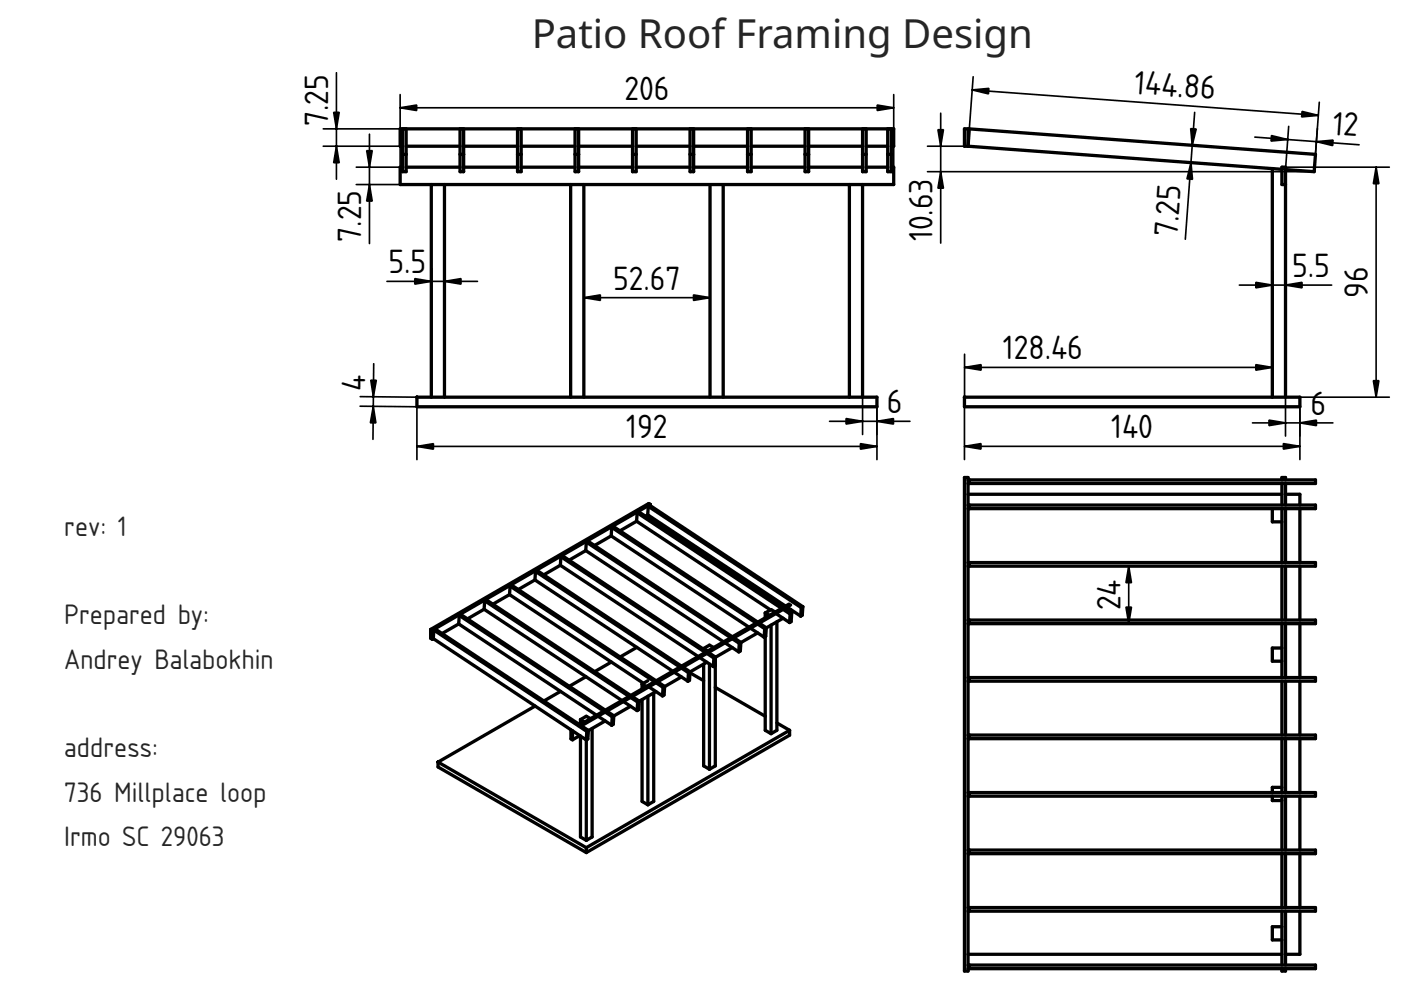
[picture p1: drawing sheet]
<svg xmlns="http://www.w3.org/2000/svg" width="297mm" height="210mm" viewBox="0 0 297 210" stroke-linecap="round" stroke-linejoin="round" font-family="sans-serif">
<defs><g id="words">
<text font-size="8.5" fill="#232629" x="112.7" y="10.2">Patio Roof Framing Design</text>
<g font-size="6.7">
<text x="132.4" y="21.1">206</text>
<text x="240.4" y="19.9" transform="rotate(4 240.4 19.9)">144.86</text>
<text x="69.6" y="26.8" transform="rotate(-90 69.6 26.8)">7.25</text>
<text x="282.4" y="28.5" transform="rotate(4 282.4 28.5)">12</text>
<text x="76.6" y="51.3" transform="rotate(-90 76.6 51.3)">7.25</text>
<text x="197.7" y="51.1" transform="rotate(-90 197.7 51.1)">10.63</text>
<text x="249.6" y="50.2" transform="rotate(-86 249.6 50.2)">7.25</text>
<text x="82.4" y="57.9">5.5</text>
<text x="274" y="58.7">5.5</text>
<text x="130" y="61.4">52.67</text>
<text x="290" y="63.2" transform="rotate(-90 290 63.2)">96</text>
<text x="212.6" y="76.2">128.46</text>
<text x="77.5" y="82.9" transform="rotate(-89 77.5 82.9)">4</text>
<text x="188.1" y="87.6">6</text>
<text x="277.9" y="87.9">6</text>
<text x="132.8" y="92.9">192</text>
<text x="235.6" y="92.9">140</text>
<text x="237.6" y="129.4" transform="rotate(-90 237.6 129.4)">24</text>
</g>
<g font-size="5.6" fill="#232629">
<text x="13.6" y="113.6">rev: 1</text>
<text x="13.6" y="132.4">Prepared by:</text>
<text x="13.6" y="141.8">Andrey Balabokhin</text>
<text x="13.6" y="160.6">address:</text>
<text x="13.6" y="170">736 Millplace loop</text>
<text x="13.6" y="179.4">Irmo SC 29063</text>
</g>
</g></defs>
<path d="M204.5 27.3h.7v3.7h-.7zM205.2 31l.3-3.7 73.4 5.4-.3 3.7-6-.4M205.2 31l66.6 4.9M269.8 35.7v48.5M272.6 39.1h-.8v-3.7h.8v48.8M204.5 84.2v2h71.1v-2h-71.1M204.5 84.2h.1" fill="none" stroke="#000" stroke-width=".7"/>
<g fill="none" stroke="#000" stroke-width=".35">
<path d="M206.1 19.1l73.4 5.4M206.3 16.3l-.8 11M196.6 31h8.6M196.6 36.4h82M199.4 24v27.5M249.7 34.3l28.9 2.1M250 30.6l28.9 2.1M253.3 23.8l-2 26.9M266 29.1l22.2 1.6M272.6 35.4h22M273.2 26.8l-.6 9.2M279.7 21.7l-1.1 14.7"/>
<path d="M291.8 35.4v48.8M269.8 57.6v26.6M272.6 57.6v34.9M204.5 75.1v9.1M204.5 77.9h65.3M262.8 60.4h19.5M204.5 94.6h71.1M204.5 86.2v11.2M265.6 89.7h17M272.6 84.2h22M275.6 84.2v13.2"/>
</g>
<g fill="#000" stroke="#000" stroke-width=".35">
<path d="M206.1 19.1l3.6-.4-.1 1.2zM198.9 27.5h1.1l-.6 3.5zM199.4 36.4l.6 3.5h-1.1zM252.5 34.5l.3 3.5-1.1-.1zM252.5 27.3l1.1 .1-.8 3.4zM269.6 28.7l3.4 .9-3.5 .3zM279.1 30l3.5-.3-.1 1.2zM276.1 23.6l3.4 .9-3.5 .3zM291.8 35.4l.5 3.5h-1.1zM204.5 77.9l3.5-.6v1.2zM266.3 59.9l3.5 .5-3.5 .6zM266.3 77.3l3.5 .6-3.5 .6z"/>
<path d="M272.6 60.4l3.5-.5v1.1zM204.5 94.6l3.5-.5v1.1zM269.1 89.1l3.5 .6-3.5 .5zM272.1 94.1l3.5 .5-3.5 .6zM275.6 89.7l3.5-.6v1.1zM291.2 80.7h1.1l-.5 3.5z"/>
</g>
<g fill="#fff">
<path d="M84.8 27.3h104.7v3.7h-.5v4.4h.5v3.7h-6.6v45.1h3v2h-97.5v-2h3v-45.1h-6.6v-3.7h.5v-4.4h-.5z" fill-rule="evenodd"/>
<path d="M123.8 39.1h26.7v45.1h-26.7z" fill-rule="evenodd"/>
<path d="M94.2 39.1h26.8v45.1h-26.8z" fill-rule="evenodd"/>
<path d="M153.3 39.1h26.8v45.1h-26.8z" fill-rule="evenodd"/>
<path d="M84.8 35.4h.5v1h.8v-1h11.4v1h.8v-1h11.4v1h.8v-1h11.4v1h.8v-1h11.4v1h.8v-1h11.4v1h.8v-1h11.4v1h.8v-1h11.4v1h.8v-1h11.4v1h.7v-1h4.6v1h.8v-1h.5v3.7h-104.7z" fill-rule="evenodd"/>
<path d="M84.8 27.3h104.7v3.7h-.5v-3.7h-.8v3.7h-4.6v-3.7h-.7v3.7h-11.4v-3.7h-.8v3.7h-11.4v-3.7h-.8v3.7h-11.4v-3.7h-.8v3.7h-11.4v-3.7h-.8v3.7h-11.4v-3.7h-.8v3.7h-11.4v-3.7h-.8v3.7h-11.4v-3.7h-.8v3.7h-11.4v-3.7h-.8v3.7h-.5z" fill-rule="evenodd"/>
<path d="M88.4 84.2h97.5v2h-97.5z" fill-rule="evenodd"/>
<path d="M121 39.1h2.8v45.1h-2.8z" fill-rule="evenodd"/>
<path d="M150.5 39.1h2.8v45.1h-2.8z" fill-rule="evenodd"/>
<path d="M91.4 39.1h2.8v45.1h-2.8z" fill-rule="evenodd"/>
<path d="M180.1 39.1h2.8v45.1h-2.8z" fill-rule="evenodd"/>
<path d="M171.5 31h11.4v4.4h-11.4z" fill-rule="evenodd"/>
<path d="M110.5 31h11.4v4.4h-11.4z" fill-rule="evenodd"/>
<path d="M147.1 31h11.4v4.4h-11.4z" fill-rule="evenodd"/>
<path d="M122.7 31h11.4v4.4h-11.4z" fill-rule="evenodd"/>
<path d="M134.9 31h11.4v4.4h-11.4z" fill-rule="evenodd"/>
<path d="M98.3 31h11.4v4.4h-11.4z" fill-rule="evenodd"/>
<path d="M159.3 31h11.4v4.4h-11.4z" fill-rule="evenodd"/>
<path d="M86.1 31h11.4v4.4h-11.4z" fill-rule="evenodd"/>
<path d="M183.6 31h4.6v4.4h-4.6z" fill-rule="evenodd"/>
<path d="M188.2 27.3h.8v5.4h-.8z" fill-rule="evenodd"/>
<path d="M85.3 27.3h.8v5.4h-.8z" fill-rule="evenodd"/>
<path d="M182.9 27.3h.7v5.4h-.7z" fill-rule="evenodd"/>
<path d="M134.1 27.3h.8v5.4h-.8z" fill-rule="evenodd"/>
<path d="M146.3 27.3h.8v5.4h-.8z" fill-rule="evenodd"/>
<path d="M170.7 27.3h.8v5.4h-.8z" fill-rule="evenodd"/>
<path d="M121.9 27.3h.8v5.4h-.8z" fill-rule="evenodd"/>
<path d="M158.5 27.3h.8v5.4h-.8z" fill-rule="evenodd"/>
<path d="M109.7 27.3h.8v5.4h-.8z" fill-rule="evenodd"/>
<path d="M97.5 27.3h.8v5.4h-.8z" fill-rule="evenodd"/>
<path d="M188.2 32.7h.8v3.7h-.8z" fill-rule="evenodd"/>
<path d="M85.3 32.7h.8v3.7h-.8z" fill-rule="evenodd"/>
<path d="M182.9 32.7h.7v3.7h-.7z" fill-rule="evenodd"/>
<path d="M146.3 32.7h.8v3.7h-.8z" fill-rule="evenodd"/>
<path d="M134.1 32.7h.8v3.7h-.8z" fill-rule="evenodd"/>
<path d="M97.5 32.7h.8v3.7h-.8z" fill-rule="evenodd"/>
<path d="M109.7 32.7h.8v3.7h-.8z" fill-rule="evenodd"/>
<path d="M158.5 32.7h.8v3.7h-.8z" fill-rule="evenodd"/>
<path d="M121.9 32.7h.8v3.7h-.8z" fill-rule="evenodd"/>
<path d="M170.7 32.7h.8v3.7h-.8z" fill-rule="evenodd"/>
</g>
<g fill="none" stroke="#000" stroke-width=".7">
<path d="M85.3 31h-.5v-3.7h104.7v3.7h-.5M85.3 35.4h-.5v3.7h104.7v-3.7h-.5M85.3 27.3h.8v9.1h-.8zM85.3 32.7h.8M86.1 35.4h11.4M86.1 31h11.4M91.4 39.1v45.1M94.2 39.1v45.1M97.5 27.3h.8v9.1h-.8zM97.5 32.7h.8M98.3 35.4h11.4M98.3 31h11.4"/>
<path d="M109.7 27.3h.8v9.1h-.8zM109.7 32.7h.8M110.5 35.4h11.4M110.5 31h11.4M121 39.1v45.1M121.9 27.3h.8v9.1h-.8zM121.9 32.7h.8M122.7 35.4h11.4M122.7 31h11.4M123.8 39.1v45.1M134.1 27.3h.8v9.1h-.8zM134.1 32.7h.8"/>
<path d="M134.9 35.4h11.4M134.9 31h11.4M146.3 27.3h.8v9.1h-.8zM146.3 32.7h.8M147.1 35.4h11.4M147.1 31h11.4M150.5 39.1v45.1M153.3 39.1v45.1M158.5 27.3h.8v9.1h-.8zM158.5 32.7h.8M159.3 35.4h11.4M159.3 31h11.4"/>
<path d="M170.7 27.3h.8v9.1h-.8zM170.7 32.7h.8M171.5 35.4h11.4M171.5 31h11.4M180.1 39.1v45.1M182.9 27.3h.7v9.1h-.7zM182.9 39.1v45.1M182.9 32.7h.7M183.6 35.4h4.6M183.6 31h4.6M188.2 27.3h.8v9.1h-.8zM188.2 32.7h.8"/>
<path d="M88.4 84.2v2h97.5v-2h-97.5M88.4 84.2h.1"/>
</g>
<g fill="none" stroke="#000" stroke-width=".35">
<path d="M71.3 15.4v22.6M68.5 27.3h16.3M68.5 31h16.3M75.5 35.4h9.3M78.3 28.4v23.2M84.8 20.1v19h-9.3M84.8 22.9h104.7M123.8 39.1v26.8M150.5 39.1v26.8M189.5 20.1v19M82 59.7h19.2M91.4 56.9v27.3"/>
<path d="M94.2 56.9v27.3M79.2 77.1l-.1 16.1M123.8 63.1h26.7M76.3 86.1l12.1 .1v11.2M76.4 84.1l12 .1M88.4 94.7h97.5M175.9 89.3h17M182.9 84.2v7.9M185.9 84.2v13.2"/>
</g>
<g fill="#000" stroke="#000" stroke-width=".35">
<path d="M70.7 23.8h1.2l-.6 3.5zM71.3 31l.6 3.5h-1.2zM77.7 31.9h1.2l-.6 3.5zM78.3 39.1l.6 3.5h-1.2zM84.8 22.9l3.5-.6v1.1zM186 22.3l3.5 .6-3.5 .5zM87.9 59.1l3.5 .6-3.5 .5zM94.2 59.7l3.5-.6v1.1zM123.8 63.1l3.5-.6v1.2zM147 62.5l3.5 .6-3.5 .6zM79.1 86.2l.6 3.5-1.2-.1zM78.6 80.6h1.2l-.6 3.5z"/>
<path d="M88.4 94.7l3.5-.6v1.1zM179.4 88.7l3.5 .6-3.5 .6zM182.4 94.1l3.5 .6-3.5 .5zM185.9 89.3l3.5-.6v1.2z"/>
</g>
<g fill="#fff">
<path d="M204.5 101.2h.7v.6h66.6v-.6h.8v.6h6.3v.7h-6.3v2.3h3v2.3h3.3v.7h-3.3v11.5h3.3v.7h-3.3v11.5h3.3v.7h-3.3v11.5h3.3v.7h-3.3v11.5h3.3v.7h-3.3v11.4h3.3v.8h-3.3v11.4h3.3v.8h-3.3v11.4h3.3v.8h-3.3v9.1h-3v2.3h6.3v.8h-6.3v.5h-.8v-.5h-66.6v.5h-.7z" fill-rule="evenodd"/>
<path d="M205.2 144.4h66.6v11.5h-66.6z" fill-rule="evenodd"/>
<path d="M205.2 120h66.6v11.5h-66.6z" fill-rule="evenodd"/>
<path d="M205.2 181h66.6v11.4h-66.6z" fill-rule="evenodd"/>
<path d="M205.2 168.8h64.6v.9h2v10.5h-66.6z" fill-rule="evenodd"/>
<path d="M205.2 156.6h66.6v10.3h-2v1.1h-64.6z" fill-rule="evenodd"/>
<path d="M205.2 107.8h64.6v2.8h2v8.7h-66.6z" fill-rule="evenodd"/>
<path d="M205.2 132.2h66.6v5.2h-2v2.8h2v3.5h-66.6z" fill-rule="evenodd"/>
<path d="M205.2 193.2h66.6v3.3h-2v2.8h2v3h-66.6z" fill-rule="evenodd"/>
<path d="M205.2 102.5h66.6v2.3h-66.6z" fill-rule="evenodd"/>
<path d="M205.2 104.8h66.6v2.3h-66.6z" fill-rule="evenodd"/>
<path d="M205.2 202.3h66.6v2.3h-66.6z" fill-rule="evenodd"/>
<path d="M204.5 101.2h.7v104.7h-.7z" fill-rule="evenodd"/>
<path d="M205.5 204.6h73.4v.8h-73.4z" fill-rule="evenodd"/>
<path d="M205.5 107.1h73.4v.7h-73.4z" fill-rule="evenodd"/>
<path d="M205.5 101.8h73.4v.7h-73.4z" fill-rule="evenodd"/>
<path d="M205.5 143.7h73.4v.7h-73.4z" fill-rule="evenodd"/>
<path d="M205.5 155.9h73.4v.7h-73.4z" fill-rule="evenodd"/>
<path d="M205.5 192.4h73.4v.8h-73.4z" fill-rule="evenodd"/>
<path d="M205.5 180.2h73.4v.8h-73.4z" fill-rule="evenodd"/>
<path d="M205.5 168h73.4v.8h-73.4z" fill-rule="evenodd"/>
<path d="M205.5 131.5h73.4v.7h-73.4z" fill-rule="evenodd"/>
<path d="M205.5 119.3h73.4v.7h-73.4z" fill-rule="evenodd"/>
<path d="M272.6 132.2h3v11.5h-3z" fill-rule="evenodd"/>
<path d="M272.6 168.8h3v11.4h-3z" fill-rule="evenodd"/>
<path d="M272.6 156.6h3v11.4h-3z" fill-rule="evenodd"/>
<path d="M272.6 107.8h3v11.5h-3z" fill-rule="evenodd"/>
<path d="M272.6 144.4h3v11.5h-3z" fill-rule="evenodd"/>
<path d="M272.6 120h3v11.5h-3z" fill-rule="evenodd"/>
<path d="M272.6 181h3v11.4h-3z" fill-rule="evenodd"/>
<path d="M272.6 193.2h3v9.1h-3z" fill-rule="evenodd"/>
<path d="M271.8 107.8h.8v11.5h-.8z" fill-rule="evenodd"/>
<path d="M271.8 156.6h.8v11.4h-.8z" fill-rule="evenodd"/>
<path d="M271.8 132.2h.8v11.5h-.8z" fill-rule="evenodd"/>
<path d="M271.8 168.8h.8v11.4h-.8z" fill-rule="evenodd"/>
<path d="M271.8 193.2h.8v11.4h-.8z" fill-rule="evenodd"/>
<path d="M271.8 144.4h.8v11.5h-.8z" fill-rule="evenodd"/>
<path d="M271.8 120h.8v11.5h-.8z" fill-rule="evenodd"/>
<path d="M271.8 181h.8v11.4h-.8z" fill-rule="evenodd"/>
<path d="M272.6 104.8h3v2.3h-3z" fill-rule="evenodd"/>
<path d="M269.8 137.4h2v2.8h-2z" fill-rule="evenodd"/>
<path d="M269.8 196.5h2v2.8h-2z" fill-rule="evenodd"/>
<path d="M269.8 107.8h2v2.8h-2z" fill-rule="evenodd"/>
<path d="M271.8 102.5h.8v4.6h-.8z" fill-rule="evenodd"/>
<path d="M269.8 166.9h2v1.1h-2z" fill-rule="evenodd"/>
<path d="M269.8 168.8h2v.9h-2z" fill-rule="evenodd"/>
<path d="M271.8 205.4h.8v.5h-.8z" fill-rule="evenodd"/>
<path d="M271.8 101.2h.8v.6h-.8z" fill-rule="evenodd"/>
<path d="M205.2 101.8h.3v.7h-.3z" fill-rule="evenodd"/>
<path d="M205.2 192.4h.3v.8h-.3z" fill-rule="evenodd"/>
<path d="M205.2 180.2h.3v.8h-.3z" fill-rule="evenodd"/>
<path d="M205.2 168h.3v.8h-.3z" fill-rule="evenodd"/>
<path d="M205.2 107.1h.3v.7h-.3z" fill-rule="evenodd"/>
<path d="M205.2 143.7h.3v.7h-.3z" fill-rule="evenodd"/>
<path d="M205.2 155.9h.3v.7h-.3z" fill-rule="evenodd"/>
<path d="M205.2 131.5h.3v.7h-.3z" fill-rule="evenodd"/>
<path d="M205.2 204.6h.3v.8h-.3z" fill-rule="evenodd"/>
<path d="M205.2 119.3h.3v.7h-.3z" fill-rule="evenodd"/>
</g>
<g fill="none" stroke="#000" stroke-width=".7">
<path d="M204.5 101.2h.7v104.7h-.7zM205.2 104.8h66.6M205.2 101.8h73.7v.7h-73.7M205.2 107.1h73.7v.7h-73.7M205.2 119.3h73.7v.7h-73.7M205.5 101.8v.7M205.5 107.1v.7M205.5 119.3v.7M269.8 107.8v2.8h2M271.8 101.8v-.6h.8v.6M271.8 102.5v4.6M271.8 107.8v11.5"/>
<path d="M272.6 104.8h3v2.3M272.6 102.5v4.6M272.6 107.8v11.5M275.6 107.8v11.5M205.2 131.5h73.7v.7h-73.7M205.5 131.5v.7M271.8 137.4h-2v2.8h2M271.8 120v11.5M271.8 132.2v11.5M272.6 120v11.5M272.6 132.2v11.5M275.6 120v11.5"/>
<path d="M275.6 132.2v11.5M205.2 143.7h73.7v.7h-73.7M205.2 155.9h73.7v.7h-73.7M205.5 143.7v.7M205.5 155.9v.7M271.8 144.4v11.5M271.8 156.6v11.4M272.6 144.4v11.5M272.6 156.6v11.4M275.6 144.4v11.5M275.6 156.6v11.4M205.2 168h73.7v.8h-73.7"/>
<path d="M205.5 168v.8M269.8 168.8v.9h2M271.8 166.9h-2v1.1M271.8 168.8v11.4M272.6 168.8v11.4M275.6 168.8v11.4M205.2 180.2h73.7v.8h-73.7M205.2 192.4h73.7v.8h-73.7M205.5 180.2v.8M205.5 192.4v.8M271.8 196.5h-2v2.8h2M271.8 181v11.4"/>
<path d="M271.8 193.2v11.4M272.6 181v11.4M272.6 193.2v11.4M275.6 181v11.4M275.6 193.2v9.1h-3M205.2 202.3h66.6M205.2 204.6h73.7v.8h-73.7M205.5 204.6v.8M271.8 205.4v.5h.8v-.5"/>
</g>
<path d="M205.5 120h36.6M205.5 132.2h36.6M239.3 120v12.2" fill="none" stroke="#000" stroke-width=".35"/>
<path d="M239.3 120l.6 3.5h-1.2zM238.7 128.7h1.2l-.6 3.5z" fill="#000" stroke="#000" stroke-width=".35"/>
<path d="M208.5 73.3h.1" fill="none" stroke="#000" stroke-width=".21"/>
<g fill="#fff">
<path d="M162.2 130l.9 .5-.9 .5z"/>
<path d="M136.1 145l.9 .6-.9 .5z"/>
<path d="M123.1 152.6l.9 .5-.9 .5z"/>
<path d="M91.3 133.5l46.3-26.7 .3 .2v.2l32.3 21.4-.1 1.8-.3 .2-2.2-1.4v.6l.3 .2-.2 1.8-.3 .2-1.4-.9-1.3 .7v21.5l2.7 1.5v1.1l-43.1 24.9-31.4-18.2v-1l20.6-11.9-21.6-14.3-.3 .1-.3-.2z" fill-rule="evenodd"/>
<path d="M92 133.6l32.4 21.5-.1 1.8-2.9-1.9 1.5 1-1.5 .9v-1.9l-.3-.2v1.9l.3 .2 1.5-.9 .2 .1v21.4l1.2 .7 1.2-.7v-23l2.8-1.6 1.4 .9 .3-.2 .1-1.8 3.6-2.1 1.4 1 .3-.2 .1-1.8 .6-.4v21.6l1.3 .7 1.2-.7v-23l.5-.3 1.4 .9 .3-.1 .1-1.8 3.6-2.1 1.4 .9 .3-.2 .1-1.5 2.9 1.6v18.1l1.2 .7 1.3-.7v-16.7l10.5 6.2v2.9l1.3 .8 1.2-.8v-1.5l2.7 1.5-43.1 24.9-31.4-18.1 20.6-11.9 7.6 5.1-29.2-19.4z" fill-rule="evenodd"/>
<path d="M151.7 139.4l3.5-2.1 1.4 .9 .4-.2 .1-1.8 3.5-2 1.4 .9 .2-.1v16.9l-10.5-6.2z" fill-rule="evenodd"/>
<path d="M115.3 121.9l3.5-2.1 29.2 19.4-3.5 2z" fill-rule="evenodd"/>
<path d="M126.1 115.7l3.5-2.1 29.2 19.4-3.5 2z" fill-rule="evenodd"/>
<path d="M120.7 118.8l3.5-2.1 29.2 19.4-2.1 1.2-.9-.5-1.2 .7v.2z" fill-rule="evenodd"/>
<path d="M131.4 112.6l3.6-2.1 28.4 18.8-1.2 .7v1l-1.5 .9z" fill-rule="evenodd"/>
<path d="M104.5 128.1l3.5-2 21.6 14.3-3.5 2z" fill-rule="evenodd"/>
<path d="M93.7 134.3l3.6-2 21.5 14.3-3.5 2z" fill-rule="evenodd"/>
<path d="M109.9 125l3.5-2 21.6 14.3-3.5 2z" fill-rule="evenodd"/>
<path d="M99.1 131.2l3.5-2 21.6 14.3-3.5 2z" fill-rule="evenodd"/>
<path d="M91.6 133.7l46.3-26.7v.2l-.5 .1-.1 1.9-.5 .2-1.4-.9-.3 .2-.1 1.8-3.6 2.1-1.4-1-.3 .2-.1 1.8-3.5 2.1-1.5-1-.3 .2-.1 1.8-3.5 2.1-1.4-1-.4 .2-.1 1.8-3.5 2.1-1.4-.9-.4 .2-.1 1.8-3.5 2-1.4-.9-.4 .2-.1 1.8-3.5 2-1.4-.9-.3 .2-.2 1.8-3.5 2-1.4-.9-.3 .2-.1 1.8-3.6 2-1.4-.9-.3 .2-.1 1.8-.3 .1z" fill-rule="evenodd"/>
<path d="M137.4 107.3l32.5 21.5-.1 1.8-2.9-1.9 .7-.4-1.2 .7-.4-.2 1.3-.7-.7 .4-29.3-19.3z" fill-rule="evenodd"/>
<path d="M108.1 124.3l30.7 20.2-1.8 1.1-.9-.6 1.3-.7-1 .6-28.4-18.8z" fill-rule="evenodd"/>
<path d="M102.8 127.4l30.6 20.3-1.5 .8-29.3-19.3z" fill-rule="evenodd"/>
<path d="M118.9 118l30.6 20.3-1.5 .9-29.2-19.4z" fill-rule="evenodd"/>
<path d="M113.5 121.2l30.7 20.2-1.6 .9-29.2-19.3z" fill-rule="evenodd"/>
<path d="M97.4 130.5l30.6 20.3-1.5 .8-29.2-19.3z" fill-rule="evenodd"/>
<path d="M124.3 114.9l30.6 20.3-1.5 .9-29.2-19.4z" fill-rule="evenodd"/>
<path d="M129.7 111.8l30.6 20.3-1.5 .9-29.2-19.4z" fill-rule="evenodd"/>
<path d="M135.1 108.7l30.6 20.3-1.3 .8-.9-.6-.1 .1-28.4-18.8z" fill-rule="evenodd"/>
<path d="M124.3 179.7l43.1-24.9v1.1l-43.1 24.9z" fill-rule="evenodd"/>
<path d="M131.5 139.3l3.5-2 7.6 5-3.5 2.1z" fill-rule="evenodd"/>
<path d="M120.7 145.5l3.5-2 7.7 5-3.6 2.1z" fill-rule="evenodd"/>
<path d="M126.1 142.4l3.5-2 6.8 4.5-.3 .1v1.1l-2.4 1.4z" fill-rule="evenodd"/>
<path d="M92.9 161.6l31.4 18.1v1.1l-31.4-18.2z" fill-rule="evenodd"/>
<path d="M115.3 148.6l3.5-2 7.7 5-1.3 .8-.9-.5-1.2 .7v1l-.2 .1z" fill-rule="evenodd"/>
<path d="M163.5 132.5l1.2-.7v23l-1.2 .8z" fill-rule="evenodd"/>
<path d="M137.4 147.6l1.2-.7v23l-1.2 .7z" fill-rule="evenodd"/>
<path d="M124.8 154.9l.7-.4v23l-1.2 .7v-21.3l.3-.2z" fill-rule="evenodd"/>
<path d="M136.1 148.3l1.3-.7v23l-1.3-.7z" fill-rule="evenodd"/>
<path d="M149.2 140.8l.7-.4 .5 .4v22.3l-1.2-.7z" fill-rule="evenodd"/>
<path d="M162.5 133.1l1-.6v23.1l-1.3-.8v-19.8z" fill-rule="evenodd"/>
<path d="M150.4 140.8l.8 .5 .4-.2 .1-1.2v22.5l-1.3 .7z" fill-rule="evenodd"/>
<path d="M123.1 156.1l1.2 .8v21.3l-1.2-.7z" fill-rule="evenodd"/>
<path d="M136.8 109.4l.5-.2 29.3 19.3-.6 .3z" fill-rule="evenodd"/>
<path d="M91.3 133.5l46.3-26.7 .3 .2-46.3 26.7z" fill-rule="evenodd"/>
<path d="M92 133.6l.3-.2 32.5 21.5-.4 .2z" fill-rule="evenodd"/>
<path d="M135.1 108.7l.3-.2 32.5 21.5-.4 .2z" fill-rule="evenodd"/>
<path d="M137.4 107.3l.4-.1 32.4 21.4-.3 .2z" fill-rule="evenodd"/>
<path d="M124.3 114.9l.3-.2 32.5 21.5-.4 .2z" fill-rule="evenodd"/>
<path d="M108.1 124.3l.4-.2 32.4 21.4-.3 .2z" fill-rule="evenodd"/>
<path d="M113.5 121.2l.4-.2 32.4 21.4-.3 .2z" fill-rule="evenodd"/>
<path d="M118.9 118l.4-.2 32.4 21.5-.3 .2z" fill-rule="evenodd"/>
<path d="M102.8 127.4l.3-.2 32.4 21.5-.3 .2z" fill-rule="evenodd"/>
<path d="M129.7 111.8l.3-.2 32.5 21.5-.4 .2z" fill-rule="evenodd"/>
<path d="M97.4 130.5l.3-.2 32.4 21.5-.3 .2z" fill-rule="evenodd"/>
<path d="M161 132.1l3.5-2 1.5 1-3.5 2z" fill-rule="evenodd"/>
<path d="M134 147.7l3.6-2.1 1.5 1-3.6 2.1z" fill-rule="evenodd"/>
<path d="M150.2 138.3l3.5-2 1.5 1-3.5 2.1z" fill-rule="evenodd"/>
<path d="M144.8 141.4l3.5-2 1.6 1-3.6 2.1z" fill-rule="evenodd"/>
<path d="M123.3 153.9l3.5-2 1.5 1-3.5 2z" fill-rule="evenodd"/>
<path d="M139.4 144.6l3.6-2.1 1.5 1-3.6 2.1z" fill-rule="evenodd"/>
<path d="M155.6 135.2l3.5-2 1.5 1-3.5 2z" fill-rule="evenodd"/>
<path d="M128.6 150.8l3.6-2.1 1.5 1-3.6 2.1z" fill-rule="evenodd"/>
<path d="M146.3 142.5l2.9-1.7v3.5l-2.9-1.6z" fill-rule="evenodd"/>
<path d="M153.7 136.3l1.6-.9 1.4 1-.1 1.8z" fill-rule="evenodd"/>
<path d="M126.8 151.9l1.5-.9 1.5 1-.1 1.8z" fill-rule="evenodd"/>
<path d="M159.1 133.2l1.5-.9 1.5 1-.1 1.8z" fill-rule="evenodd"/>
<path d="M143 142.5l1.5-.9 1.5 1-.1 1.8z" fill-rule="evenodd"/>
<path d="M132.2 148.7l1.5-.8 1.5 1-.1 1.8z" fill-rule="evenodd"/>
<path d="M137.6 145.6l1.5-.8 1.5 .9-.1 1.8z" fill-rule="evenodd"/>
<path d="M148.3 139.4l1.6-.9 1.5 1-.2 1.8z" fill-rule="evenodd"/>
<path d="M164.5 130.1l1.5-.9 1.5 1-.1 1.8z" fill-rule="evenodd"/>
<path d="M133.7 147.5l5.1-3 .3 .3-5.1 2.9z" fill-rule="evenodd"/>
<path d="M160.7 131.9l5-2.9 .3 .2-5 2.9z" fill-rule="evenodd"/>
<path d="M155.3 135l5-2.9 .3 .2-5 2.9z" fill-rule="evenodd"/>
<path d="M144.5 141.2l5-2.9 .4 .2-5.1 2.9z" fill-rule="evenodd"/>
<path d="M149.9 138.1l5-2.9 .4 .2-5.1 2.9z" fill-rule="evenodd"/>
<path d="M122.9 153.7l5.1-2.9 .3 .2-5 2.9z" fill-rule="evenodd"/>
<path d="M139.1 144.4l5.1-3 .3 .2-5.1 3z" fill-rule="evenodd"/>
<path d="M128.3 150.6l5.1-2.9 .3 .2-5.1 2.9z" fill-rule="evenodd"/>
<path d="M123.1 152.6l1.2-.7 .9 .5-1.2 .7z" fill-rule="evenodd"/>
<path d="M162.2 130l1.3-.8 .9 .6-1.3 .7z" fill-rule="evenodd"/>
<path d="M149.2 137.5l1.2-.7 .9 .5-1.2 .7z" fill-rule="evenodd"/>
<path d="M166.4 129l.5-.3 .7 .5v.6z" fill-rule="evenodd"/>
<path d="M91.3 133.5l.3 .2v1.8l-.3-.2z" fill-rule="evenodd"/>
<path d="M121.1 154.8l.3 .2v1.9l-.3-.2z" fill-rule="evenodd"/>
<path d="M169.9 128.8l.3-.2-.1 1.8-.3 .2z" fill-rule="evenodd"/>
<path d="M124.4 155.1l.4-.2-.2 1.8-.3 .2z" fill-rule="evenodd"/>
<path d="M167.5 130.2l.4-.2-.2 1.8-.3 .2z" fill-rule="evenodd"/>
<path d="M140.6 145.7l.3-.2-.1 1.9-.3 .1z" fill-rule="evenodd"/>
<path d="M156.7 136.4l.4-.2-.1 1.8-.4 .2z" fill-rule="evenodd"/>
<path d="M151.4 139.5l.3-.2-.1 1.8-.4 .2z" fill-rule="evenodd"/>
<path d="M146 142.6l.3-.2-.1 1.8-.3 .2z" fill-rule="evenodd"/>
<path d="M135.2 148.9l.3-.2-.1 1.8-.3 .2z" fill-rule="evenodd"/>
<path d="M129.8 152l.3-.2-.1 1.8-.3 .2z" fill-rule="evenodd"/>
<path d="M162.1 133.3l.4-.2-.1 1.8-.4 .2z" fill-rule="evenodd"/>
<path d="M149.2 137.5l.9 .5-.2 .1-.7-.4z" fill-rule="evenodd"/>
</g>
<g fill="none" stroke="#000" stroke-width=".7">
<path d="M118.8 119.8l-3.5 2.1M118.8 119.8l29.2 19.4M118.9 118l.4-.2 32.4 21.5-.1 1.8-.4 .2M118.9 118l-.1 1.8M118.9 118l32.5 21.5M124.2 116.7l-3.5 2.1M124.2 116.7l29.2 19.4M124.3 114.9l.3-.2 32.5 21.5-.1 1.8-.4 .2M124.3 114.9l-.1 1.8M124.3 114.9l32.4 21.5M129.6 113.6l-3.5 2.1M129.6 113.6l29.2 19.4"/>
<path d="M129.7 111.8l-.1 1.8M129.7 111.8l.3-.2 32.5 21.5M129.7 111.8l32.4 21.5M135 110.5l-3.6 2.1M135 110.5l28.4 18.8M135.1 108.7l.3-.2 32.5 21.5M135.1 108.7l-.1 1.8M135.1 108.7l32.4 21.5M137.3 109.2l-.5 .2M137.3 109.2l29.3 19.3M137.4 107.3l.4-.1 32.4 21.4M137.4 107.3l-.1 1.9"/>
<path d="M137.4 107.3l32.5 21.5M137.9 107l-.3-.2-46.3 26.7M137.9 107l-46.3 26.7M137.9 107v.2M91.3 133.5v1.8l.3 .2M91.3 133.5l.3 .2M91.6 133.7v1.8M91.9 135.4l-.3 .1M91.9 135.4l29.2 19.4M92 133.6l-.1 1.8M92 133.6l.3-.2 32.5 21.5-.2 1.8-.3 .2M92 133.6l32.4 21.5"/>
<path d="M97.3 132.3l-3.6 2M97.3 132.3l29.2 19.3M97.4 130.5l.3-.2 32.4 21.5-.1 1.8-.3 .2M97.4 130.5l-.1 1.8M97.4 130.5l32.4 21.5M102.6 129.2l-3.5 2M102.6 129.2l29.3 19.3M102.8 127.4l.3-.2 32.4 21.5-.1 1.8-.3 .2M102.8 127.4l-.2 1.8M102.8 127.4l32.4 21.5M108 126.1l-3.5 2M108 126.1l28.4 18.8"/>
<path d="M108.1 124.3l-.1 1.8M108.1 124.3l.4-.2 32.4 21.4M108.1 124.3l32.5 21.4M113.4 123l-3.5 2M113.4 123l29.2 19.3M113.5 121.2l.4-.2 32.4 21.4M113.5 121.2l-.1 1.8M113.5 121.2l32.5 21.4M135 137.3l-3.5 2M148.3 139.4l2.9 1.9M149.2 137.5v.2M149.2 137.5l.9 .5"/>
<path d="M149.5 138.3l-5 2.9M149.9 138.5l-5.1 2.9M151.3 137.3l-.9-.5-1.2 .7M151.4 139.5l-.2 1.8M151.7 139.9v22.5l-1.3 .7M153.7 136.3l2.9 1.9M154.9 135.2l-5 2.9M155.2 137.3l-3.8 2.2M155.3 135.4l-5.1 2.9M156.7 136.4l-.1 1.8M159.1 133.2l2.9 1.9M160.3 132.1l-5 2.9"/>
<path d="M160.6 134.2l-3.9 2.2M160.6 132.3l-5 2.9M162.1 133.3l-.1 1.8M162.2 130v1M162.2 135v19.8l1.3 .8M162.2 130l.9 .5M162.5 133.1l-.4 .2M162.5 133.1l-.1 1.8-.4 .2M163.5 132.5v23.1M164.4 129.8l-.9-.6-1.3 .8M164.5 130.1l2.9 1.9M164.7 131.8v23l-1.2 .8"/>
<path d="M165.7 129l-5 2.9M166 131.1l-3.5 2M166 129.2l-5 2.9M166.9 128.7l2.9 1.9M167.3 128.1l-1.3 .7M167.5 130.2l-.1 1.8M167.6 128.3l-1.2 .7M167.6 129.2v.6M167.9 130l-.4 .2M167.9 130l-.2 1.8-.3 .2M169.9 128.8l-.1 1.8M170.2 128.6l-.3 .2"/>
<path d="M170.2 128.6l-.1 1.8-.3 .2M113.5 149.7l-20.6 11.9M118.8 146.6l-3.5 2M121.1 154.8v1.9l.3 .2M121.1 154.8l.3 .2M121.4 155v1.9M121.4 155l2.9 1.9M122.9 156l-1.5 .9M123.1 152.6v1M123.1 156.1v21.4l1.2 .7M123.1 152.6l.9 .5M124.2 143.5l-3.5 2"/>
<path d="M124.3 156.9v21.3M124.4 155.1l-.1 1.8M125.2 152.4l-.9-.5-1.2 .7M125.5 154.5v23l-1.2 .7M126.8 151.9l2.9 1.9M128 150.8l-5.1 2.9M128.3 152.9l-3.9 2.2M128.3 151l-5 2.9M129.6 140.4l-3.5 2M129.8 152l-.1 1.8M132.2 148.7l2.9 2M133.4 147.7l-5.1 2.9"/>
<path d="M133.7 149.7l-3.9 2.3M133.7 147.9l-5.1 2.9M135.2 148.9l-.1 1.8M136.1 145v1.1M136.1 148.3v21.6l1.3 .7M136.1 145l.9 .6M137.4 144.3l-1.3 .7M137.4 147.6v23M137.6 145.6l2.9 1.9M138.6 146.9v23l-1.2 .7M138.8 144.5l-5.1 3M139.1 146.6l-3.9 2.3"/>
<path d="M139.1 144.8l-5.1 2.9M140.6 145.7l-.1 1.8M140.9 145.5l-.3 .2M140.9 145.5l-.1 1.9-.3 .1M143 142.5l2.9 1.9M144.2 141.4l-5.1 3M144.5 143.5l-3.6 2.1M144.5 141.6l-5.1 3M146 142.6l-.1 1.8M146.3 142.7l2.9 1.6M146.3 142.4l-.3 .2M146.3 142.4l-.1 1.8-.3 .2"/>
<path d="M149.2 140.8v21.6l1.2 .7M149.9 140.4l-3.6 2.1M150.4 140.8v22.3M151.7 145.7l10.5 6.2M164.7 153.3l2.7 1.5M167.4 154.8l-43.1 24.9M167.4 154.8v1.1l-43.1 24.9M92.9 161.6v1l31.4 18.2M92.9 161.6l31.4 18.1M92.9 161.6h.1M124.3 179.7v1.1"/>
</g>
<path d="M165.9 6.9h.1M35.8 143.8h.1" fill="none" stroke="#000" stroke-width=".21"/>
<use href="#words"/>
</svg>
